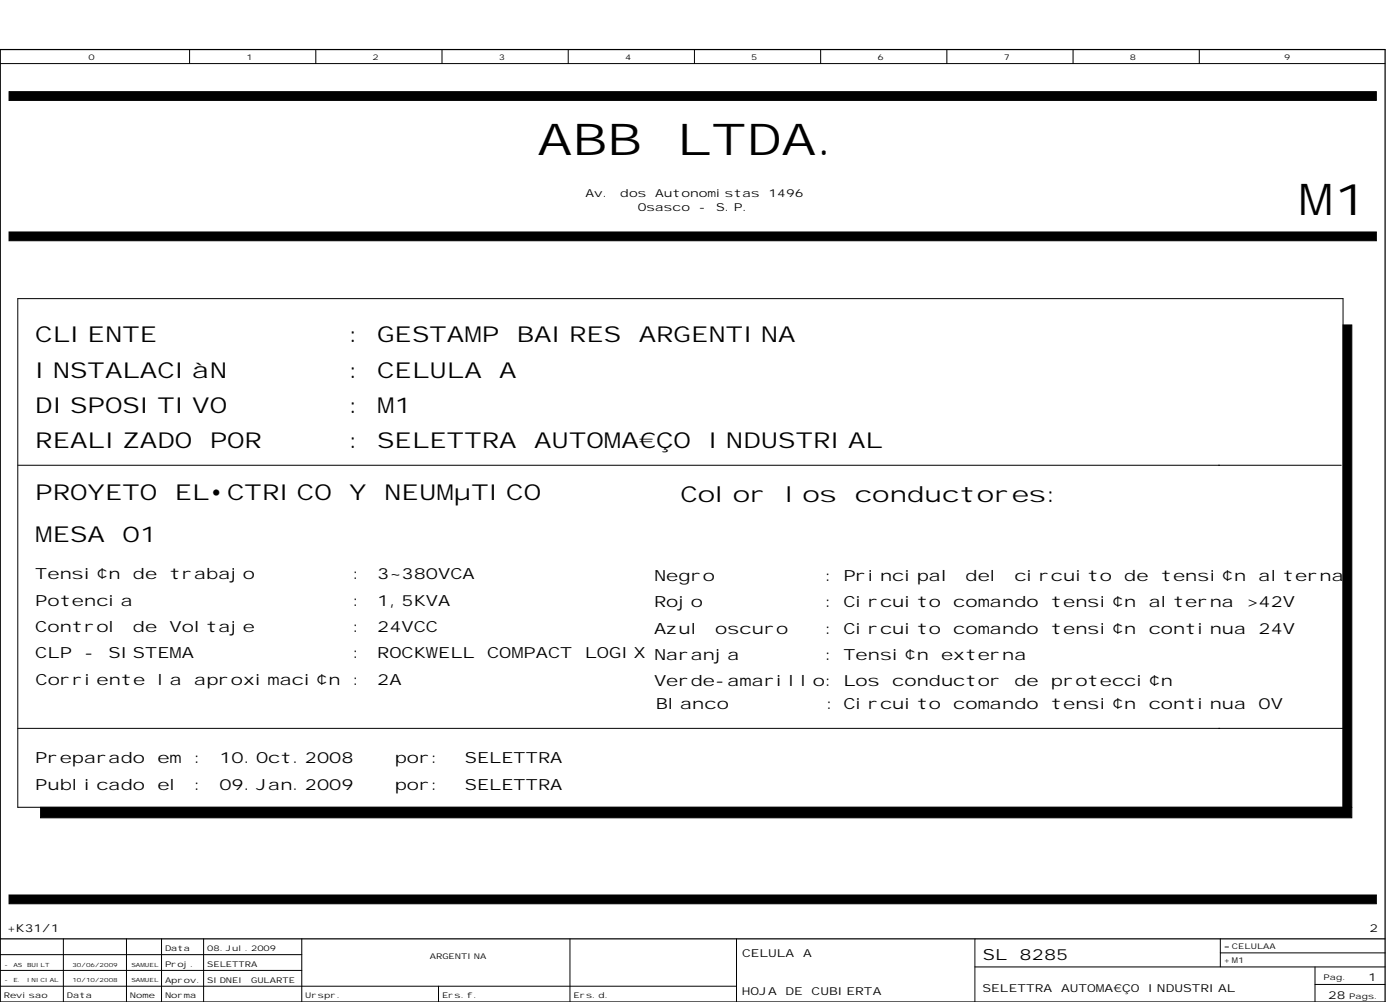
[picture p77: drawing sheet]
<svg xmlns="http://www.w3.org/2000/svg" width="399mm" height="286mm" viewBox="0 0 399 286" stroke-linecap="round" stroke-linejoin="round" font-family="sans-serif">
<defs><g id="words">
<g font-size="12.5">
<text x="153.3" y="44.1">ABB</text>
<text x="193.1" y="44.1">LTDA.</text>
<text x="370.4" y="61.4">M1</text>
</g>
<g font-size="6.2">
<text x="10.1" y="97.6">CLIENTE</text>
<text x="99.6" y="97.6">: GESTAMP</text>
<text x="147.4" y="97.6">BAIRES</text>
<text x="182.2" y="97.6">ARGENTINA</text>
<text x="10.1" y="107.6">INSTALACIàN</text>
<text x="99.6" y="107.6">: CELULA</text>
<text x="142.4" y="107.6">A</text>
<text x="10.1" y="117.6">DISPOSITIVO</text>
<text x="99.6" y="117.6">: M1</text>
<text x="10.1" y="127.6">REALIZADO</text>
<text x="59.8" y="127.6">POR</text>
<text x="99.6" y="127.6">: SELETTRA</text>
<text x="152.3" y="127.6">AUTOMA€ÇO</text>
<text x="202.1" y="127.6">INDUSTRIAL</text>
<text x="10.1" y="142.6">PROYETO</text>
<text x="49.9" y="142.6">EL•CTRICO</text>
<text x="99.6" y="142.6">Y</text>
<text x="109.6" y="142.6">NEUMµTICO</text>
<text x="194.1" y="143.1">Color</text>
<text x="223.9" y="143.1">los</text>
<text x="243.8" y="143.1">conductores:</text>
<text x="10.1" y="154.6">MESA</text>
<text x="34.9" y="154.6">01</text>
</g>
<g font-size="4.4">
<text x="10.1" y="165.1">Tensi¢n</text>
<text x="37.9" y="165.1">de</text>
<text x="48.4" y="165.1">trabajo</text>
<text x="100.6" y="165.1">:</text>
<text x="107.6" y="165.1">3~380VCA</text>
<text x="186.6" y="165.6">Negro</text>
<text x="235.3" y="165.6">: Principal</text>
<text x="275.4" y="165.6">del</text>
<text x="289.3" y="165.6">circuito</text>
<text x="320.7" y="165.6">de</text>
<text x="331.1" y="165.6">tensi¢n</text>
<text x="359" y="165.6">alterna</text>
<text x="10.1" y="172.6">Potencia</text>
<text x="100.6" y="172.6">:</text>
<text x="107.6" y="172.6">1,5KVA</text>
<text x="186.6" y="173.1">Rojo</text>
<text x="235.3" y="173.1">: Circuito</text>
<text x="271.9" y="173.1">comando</text>
<text x="299.8" y="173.1">tensi¢n</text>
<text x="327.6" y="173.1">alterna</text>
<text x="355.5" y="173.1">&gt;42V</text>
<text x="10.1" y="180.1">Control</text>
<text x="37.9" y="180.1">de</text>
<text x="48.4" y="180.1">Voltaje</text>
<text x="100.6" y="180.1">:</text>
<text x="107.6" y="180.1">24VCC</text>
<text x="186.6" y="180.6">Azul</text>
<text x="204" y="180.6">oscuro</text>
<text x="235.3" y="180.6">: Circuito</text>
<text x="271.9" y="180.6">comando</text>
<text x="299.8" y="180.6">tensi¢n</text>
<text x="327.6" y="180.6">continua</text>
<text x="359" y="180.6">24V</text>
<text x="10.1" y="187.6">CLP</text>
<text x="24" y="187.6">-</text>
<text x="31" y="187.6">SISTEMA</text>
<text x="100.6" y="187.6">:</text>
<text x="107.6" y="187.6">ROCKWELL</text>
<text x="138.9" y="187.6">COMPACT</text>
<text x="166.8" y="187.6">LOGIX Naranja</text>
<text x="235.3" y="188.1">: Tensi¢n</text>
<text x="268.4" y="188.1">externa</text>
<text x="10.1" y="195.3">Corriente</text>
<text x="45" y="195.3">la</text>
<text x="55.4" y="195.3">aproximaci¢n</text>
<text x="100.7" y="195.3">:</text>
<text x="107.6" y="195.3">2A</text>
<text x="186.6" y="195.6">Verde-amarillo: Los</text>
<text x="254.5" y="195.6">conductor</text>
<text x="289.3" y="195.6">de</text>
<text x="299.8" y="195.6">protecci¢n</text>
<text x="187" y="202.1">Blanco</text>
<text x="235.8" y="202.1">: Circuito</text>
<text x="271.9" y="202.1">comando</text>
<text x="299.8" y="202.1">tensi¢n</text>
<text x="327.6" y="202.1">continua</text>
<text x="359" y="202.1">0V</text>
<text x="10.1" y="217.6">Preparado</text>
<text x="44.9" y="217.6">em</text>
<text x="55.3" y="217.6">:</text>
<text x="62.6" y="217.6">10.Oct.2008</text>
<text x="112.6" y="217.6">por:</text>
<text x="132.6" y="217.6">SELETTRA</text>
<text x="10.1" y="225.1">Publicado</text>
<text x="44.9" y="225.1">el</text>
<text x="55.3" y="225.1">:</text>
<text x="62.6" y="225.1">09.Jan.2009</text>
<text x="112.6" y="225.1">por:</text>
<text x="132.6" y="225.1">SELETTRA</text>
<text x="280.4" y="273.5">SL</text>
<text x="290.8" y="273.5">8285</text>
</g>
<g font-size="3.1">
<text x="167" y="56.1">Av.</text>
<text x="176.9" y="56.1">dos</text>
<text x="186.9" y="56.1">Autonomistas</text>
<text x="219.2" y="56.1">1496</text>
<text x="181.9" y="60.1">Osasco</text>
<text x="199.3" y="60.1">-</text>
<text x="204.3" y="60.1">S.P.</text>
<text x="2.1" y="265.6">+K31/1</text>
<text x="390.6" y="265.6">2</text>
<text x="211.7" y="272.9">CELULA</text>
<text x="229.1" y="272.9">A</text>
<text x="390.3" y="279.7">1</text>
<text x="211.6" y="283.7">HOJA</text>
<text x="224" y="283.7">DE</text>
<text x="231.5" y="283.7">CUBIERTA</text>
<text x="280.3" y="282.8">SELETTRA</text>
<text x="302.6" y="282.8">AUTOMA€ÇO</text>
<text x="327.5" y="282.8">INDUSTRIAL</text>
<text x="378.9" y="284.8">28</text>
</g>
<g font-size="2.3">
<text x="25.3" y="17.1">0</text>
<text x="70.3" y="17.1">1</text>
<text x="106.3" y="17.1">2</text>
<text x="142.3" y="17.1">3</text>
<text x="178.3" y="17.1">4</text>
<text x="214.3" y="17.1">5</text>
<text x="250.3" y="17.1">6</text>
<text x="286.3" y="17.1">7</text>
<text x="322.3" y="17.1">8</text>
<text x="366.3" y="17.1">9</text>
<text x="47.1" y="271.1">Data</text>
<text x="47.1" y="275.6">Proj.</text>
<text x="59.1" y="271.1">08.Jul.2009</text>
<text x="59.1" y="275.6">SELETTRA</text>
<text x="122.6" y="273.3">ARGENTINA</text>
<text x="349.1" y="270.6">= CELULAA</text>
<text x="349.1" y="274.6">+ M1</text>
<text x="47.1" y="280.1">Aprov.</text>
<text x="59.1" y="280.1">SIDNEI</text>
<text x="71.6" y="280.1">GULARTE</text>
<text x="377.5" y="279.4">Pag.</text>
<text x="1.1" y="284.4">Revisao</text>
<text x="19.1" y="284.4">Data</text>
<text x="37.1" y="284.4">Nome</text>
<text x="47.1" y="284.4">Norma</text>
<text x="87.1" y="284.4">Urspr.</text>
<text x="126.1" y="284.4">Ers.f.</text>
<text x="163.6" y="284.4">Ers.d.</text>
<text x="384.8" y="284.8">Pags.</text>
</g>
<g font-size="1.6">
<text x="1.2" y="275.6">-</text>
<text x="3.8" y="275.6">AS</text>
<text x="7.7" y="275.6">BUILT</text>
<text x="20.7" y="275.6">30/06/2009</text>
<text x="37.5" y="275.6">SAMUEL</text>
<text x="1.2" y="280">-</text>
<text x="3.8" y="280">E.</text>
<text x="7.7" y="280">INICIAL</text>
<text x="20.7" y="280">10/10/2008</text>
<text x="37.5" y="280">SAMUEL</text>
</g>
</g></defs>
<g fill="none" stroke="#000" stroke-width=".29">
<path d="M.1 18.1h395M54.1 14.1v4M90.1 14.1v4M126.1 14.1v4M162.1 14.1v4M198.1 14.1v4M234.1 14.1v4M270.1 14.1v4M306.1 14.1v4M342.1 14.1v4M5.1 85.1h378v145h-378zM5.1 132.6h377.5"/>
<path d="M347.6 132.6h.1M5.1 207.6h378.5M347.6 207.6h.1M.1 272.1h86M.1 276.6h86M18.1 267.6v18M36.1 267.6v18M46.1 267.6v18M58.1 267.6v18M86.1 267.6v18M162.6 267.6v18M210.1 267.6v18"/>
<path d="M278.1 267.6v18M278.1 275.6h117M348.1 267.6v8M348.1 271.6h47M375.1 275.6v10M.1 281.1h210M125.1 281.1v4.5M375.1 280.6h20"/>
</g>
<path d="M.1 14.1h395v271.5h-395zM.1 267.6h395" fill="none" stroke="#000" stroke-width=".35"/>
<path d="M2.6 26.1h390v2.5h-390zM2.6 66.1h390v2.5h-390zM383.1 92.6h2.5v137.5h-2.5zM11.6 230.1h374v3h-374zM2.6 255.1h390v2.5h-390z" fill="#000" stroke="#000" stroke-width=".29"/>
<use href="#words"/>
</svg>
